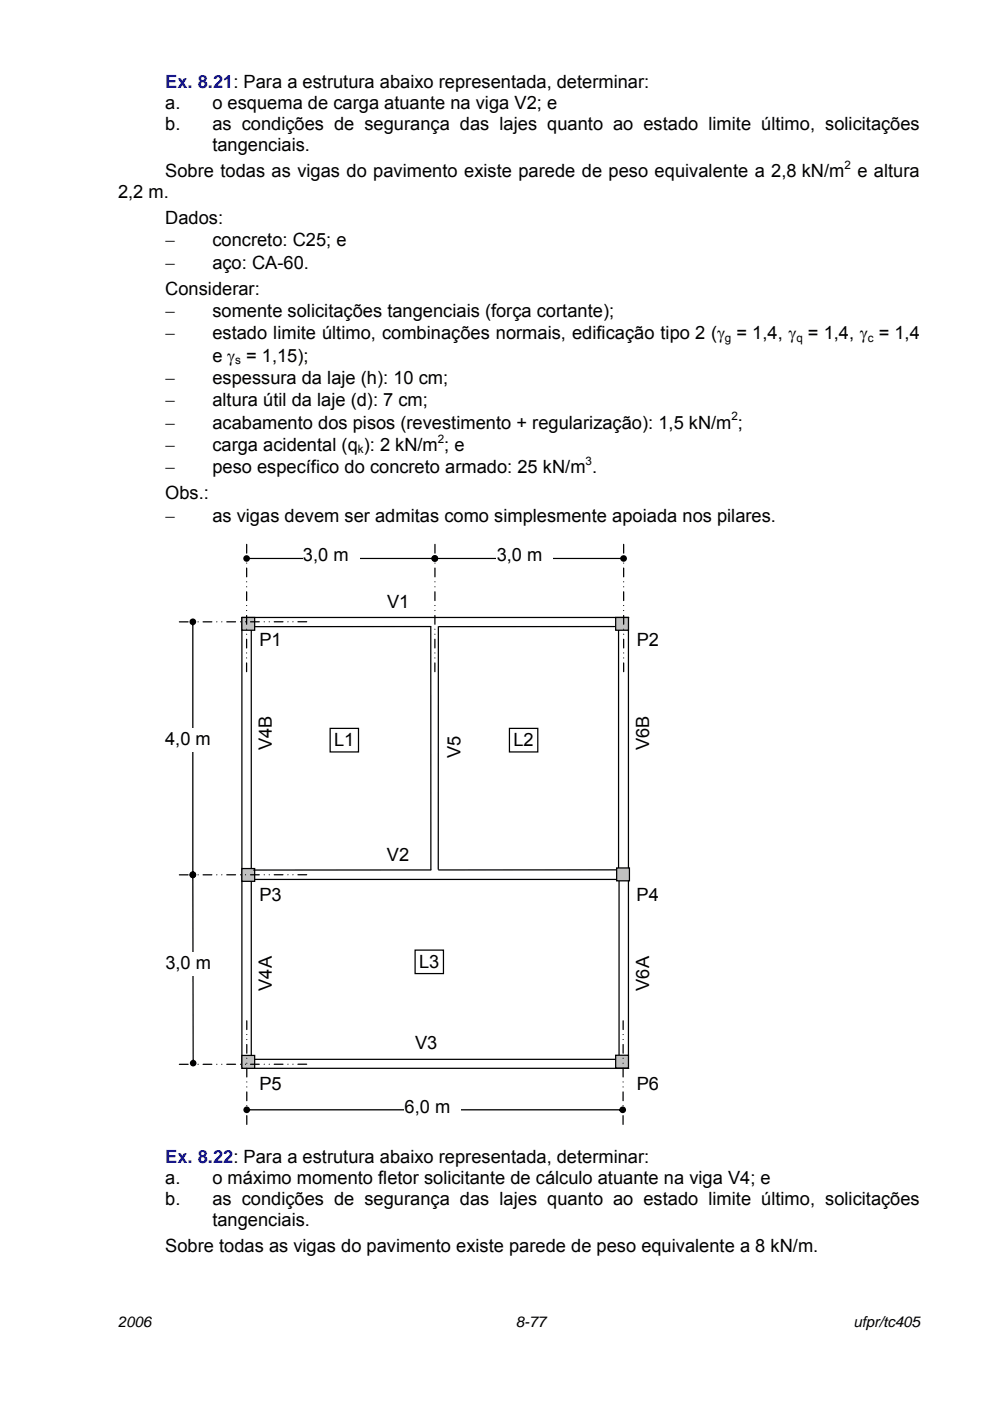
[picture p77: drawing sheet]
<svg xmlns="http://www.w3.org/2000/svg" width="210mm" height="297mm" viewBox="0 0 210 297" stroke-linecap="round" stroke-linejoin="round" font-family="sans-serif">
<defs><g id="words">
<g font-size="3.9" fill="#00f">
<text x="35" y="18.6">Ex. 8.21: Para a estrutura abaixo representada, determinar:</text>
<text x="35" y="246.5">Ex. 8.22: Para a estrutura abaixo representada, determinar:</text>
</g>
<g font-size="3.9">
<text x="35" y="23.1">a.</text>
<text x="45" y="23.1">o esquema de carga atuante na viga V2; e</text>
<text x="35" y="27.5">b.</text>
<text x="45" y="27.5">as condiÁıes de seguranÁa das lajes quanto ao estado limite ˙ltimo, solicitaÁıes</text>
<text x="45" y="32">tangenciais.</text>
<text x="25" y="42">2,2 m.</text>
<text x="35" y="37.5">Sobre todas as vigas do pavimento existe parede de peso equivalente a 2,8 kN/m</text>
<text x="181.8" y="37.5">e altura</text>
<text x="35" y="47.5">Dados:</text>
<text x="35" y="52.2">−</text>
<text x="45" y="52.2">concreto: C25; e</text>
<text x="35" y="57">−</text>
<text x="45" y="57">aÁo: CA-60.</text>
<text x="35" y="62.5">Considerar:</text>
<text x="35" y="67.2">−</text>
<text x="35" y="71.9">−</text>
<text x="45" y="67.2">somente solicitaÁıes tangenciais (forÁa cortante);</text>
<text x="45" y="71.9">estado limite ˙ltimo, combinaÁıes normais, edificaÁ„o tipo 2 (γ = 1,4, γ = 1,4, γ = 1,4</text>
<text x="45" y="76.7">e γ = 1,15);</text>
<text x="35" y="81.4">−</text>
<text x="45" y="81.4">espessura da laje (h): 10 cm;</text>
<text x="35" y="86.2">−</text>
<text x="45" y="86.2">altura ˙til da laje (d): 7 cm;</text>
<text x="35" y="95.6">−</text>
<text x="35" y="90.9">−</text>
<text x="45" y="95.6">carga acidental (q ): 2 kN/m ; e</text>
<text x="45" y="90.9">acabamento dos pisos (revestimento + regularizaÁ„o): 1,5 kN/m ;</text>
<text x="35" y="100.3">−</text>
<text x="45" y="100.3">peso especÌfico do concreto armado: 25 kN/m .</text>
<text x="35" y="105.8">Obs.:</text>
<text x="35" y="110.6">−</text>
<text x="45" y="110.6">as vigas devem ser admitas como simplesmente apoiada nos pilares.</text>
<text x="64.2" y="119">3,0 m</text>
<text x="105.3" y="119">3,0 m</text>
<text x="82.1" y="129">V1</text>
<text x="55" y="137">P1</text>
<text x="135" y="137">P2</text>
<text x="35" y="158">4,0 m</text>
<text x="57.6" y="159.1" transform="rotate(-90 57.6 159.1)">V4B</text>
<text x="70.8" y="158.1">L1</text>
<text x="97.6" y="160.8" transform="rotate(-90 97.6 160.8)">V5</text>
<text x="108.9" y="158.1">L2</text>
<text x="137.6" y="159.1" transform="rotate(-90 137.6 159.1)">V6B</text>
<text x="82" y="182.5">V2</text>
<text x="55" y="191">P3</text>
<text x="135" y="191">P4</text>
<text x="35.1" y="205.5">3,0 m</text>
<text x="88.9" y="205.1">L3</text>
<text x="57.6" y="210.1" transform="rotate(-90 57.6 210.1)">V4A</text>
<text x="137.6" y="210.1" transform="rotate(-90 137.6 210.1)">V6A</text>
<text x="88" y="222.5">V3</text>
<text x="55" y="231">P5</text>
<text x="135" y="231">P6</text>
<text x="85.8" y="236">6,0 m</text>
<text x="35" y="251">a.</text>
<text x="45" y="251">o m·ximo momento fletor solicitante de c·lculo atuante na viga V4; e</text>
<text x="35" y="255.4">b.</text>
<text x="45" y="255.4">as condiÁıes de seguranÁa das lajes quanto ao estado limite ˙ltimo, solicitaÁıes</text>
<text x="45" y="259.9">tangenciais.</text>
<text x="35" y="265.4">Sobre todas as vigas do pavimento existe parede de peso equivalente a 8 kN/m.</text>
</g>
<g font-size="3.2">
<text x="25" y="281.3">2006</text>
<text x="109.4" y="281.3">8-77</text>
<text x="180.9" y="281.3">ufpr/tc405</text>
</g>
<g font-size="2.5">
<text x="179" y="35.8">2</text>
<text x="49.8" y="77.2">s</text>
<text x="153.7" y="72.5">g</text>
<text x="168.8" y="72.5">q</text>
<text x="184" y="72.5">c</text>
<text x="155.1" y="89.1">2</text>
<text x="92.8" y="93.9">2</text>
<text x="75.9" y="96.1">k</text>
<text x="124.2" y="98.6">3</text>
</g>
</g></defs>
<path d="M51.3 130.9v95.3" fill="none" stroke="#000" stroke-width=".26"/>
<path d="M88 218.9h6v5h-6z" fill="#fff"/>
<path d="M51.3 130.9h82M53.3 132.9v51.3M91.3 132.9l.1 51.5M92.9 132.9v51.4M131.1 132.9v51.3M133.2 130.9v95.3M53.3 186.7v38M53.3 186.5h78M131.3 186.7v38M51.3 226.5h82M53.3 224.6h78" fill="none" stroke="#000" stroke-width=".26"/>
<path d="M51.3 130.9h2.7v2.7h-2.7z" fill="#c0c0c0"/>
<path d="M51.3 130.9h2.7v2.7h-2.7z" fill="none" stroke="#000" stroke-width=".26"/>
<path d="M51.3 184.1h2.7v2.8h-2.7z" fill="#c0c0c0"/>
<path d="M51.3 184.1h2.7v2.8h-2.7z" fill="none" stroke="#000" stroke-width=".26"/>
<path d="M130.7 184h2.8v2.8h-2.8z" fill="#c0c0c0"/>
<path d="M130.7 184h2.8v2.8h-2.8z" fill="none" stroke="#000" stroke-width=".26"/>
<path d="M51.3 223.8h2.7v2.7h-2.7z" fill="#c0c0c0"/>
<path d="M51.3 223.8h2.7v2.7h-2.7z" fill="none" stroke="#000" stroke-width=".26"/>
<path d="M130.5 223.7h2.7v2.7h-2.7z" fill="#c0c0c0"/>
<path d="M130.5 223.7h2.7v2.7h-2.7z" fill="none" stroke="#000" stroke-width=".26"/>
<path d="M130.5 130.9h2.7v2.7h-2.7z" fill="#c0c0c0"/>
<path d="M130.5 130.9h2.7v2.7h-2.7z" fill="none" stroke="#000" stroke-width=".26"/>
<g fill="#fff">
<path d="M55 133.4h6v5h-6z"/>
<path d="M135 133.4h6v5h-6z"/>
<path d="M55 187.4h6v5h-6z"/>
<path d="M135 187.4h6v5h-6z"/>
<path d="M55 227.4h6v5h-6z"/>
<path d="M135 227.4h6v5h-6z"/>
<path d="M82 125.4h6.1v5h-6.1z"/>
<path d="M82 178.9h6v5h-6z"/>
<path d="M70 154.4h6v5h-6z"/>
</g>
<path d="M70 154.4h6v5h-6z" fill="none" stroke="#000" stroke-width=".26"/>
<path d="M88 201.4h6v5h-6z" fill="#fff"/>
<path d="M88 201.4h6v5h-6z" fill="none" stroke="#000" stroke-width=".26"/>
<path d="M108 154.4h6v5h-6z" fill="#fff"/>
<path d="M108 154.4h6v5h-6z" fill="none" stroke="#000" stroke-width=".26"/>
<g fill="#fff">
<path d="M54 202.4h5v8h-5z"/>
<path d="M134 202.4h5v8h-5z"/>
</g>
<path d="M91.3 132.8l-37.2 .1M91.4 184.4l-37.6 .1" fill="none" stroke="#000" stroke-width=".26"/>
<path d="M52.3 216.4v23M132.1 216.4v23" fill="none" stroke="#000" stroke-width=".26" stroke-dasharray="1.9 1.1 0 1.1 0 1.1"/>
<path d="M52.2 235.2h79.8l.2 .1-.2 .1h-79.7zM51.6 235.3a.71 .71 0 0 1 1.4 0 .71 .71 0 0 1-1.4 0zM131.3 235.3a.71 .71 0 0 1 1.4 0 .71 .71 0 0 1-1.4 0z" fill="#000"/>
<path d="M85.7 232.4h12v5h-12z" fill="#fff"/>
<path d="M65 185.5h-28M65 225.6l-28 .1" fill="none" stroke="#000" stroke-width=".26" stroke-dasharray="1.9 1.1 0 1.1 0 1.1"/>
<path d="M40.8 185.4l.2 .1 .1 39.9-.1 .1-.2-.1zM40.3 225.4a.7 .7 0 0 1 1.4 0 .7 .7 0 0 1-1.4 0zM40.2 185.5a.71 .71 0 0 1 1.4 0 .71 .71 0 0 1-1.4 0z" fill="#000"/>
<path d="M35.1 201.9h12v5h-12z" fill="#fff"/>
<path d="M65 131.8h-28" fill="none" stroke="#000" stroke-width=".26" stroke-dasharray="1.9 1.1 0 1.1 0 1.1"/>
<path d="M40.8 131.7l.2 .1v53.7l-.1 .1-.2-.1zM40.2 185.5a.71 .71 0 0 1 1.4 0 .71 .71 0 0 1-1.4 0zM40.2 131.8a.71 .71 0 0 1 1.4 0 .71 .71 0 0 1-1.4 0z" fill="#000"/>
<path d="M35 154.4h12v5h-12z" fill="#fff"/>
<path d="M52.3 142.4v-28M92.2 142.4v-28M132.2 142.4v-28" fill="none" stroke="#000" stroke-width=".26" stroke-dasharray="1.9 1.1 0 1.1 0 1.1"/>
<g fill="#000">
<path d="M52.2 118.3h40l.1 .1-.1 .1h-39.9zM51.6 118.4a.7 .7 0 0 1 1.4 0 .7 .7 0 0 1-1.4 0zM91.5 118.4a.7 .7 0 0 1 1.4 0 .7 .7 0 0 1-1.4 0z"/>
<path d="M92.1 118.3h40.1l.2 .1-.2 .1h-40zM91.5 118.4a.7 .7 0 0 1 1.4 0 .7 .7 0 0 1-1.4 0zM131.5 118.4a.7 .7 0 0 1 1.4 0 .7 .7 0 0 1-1.4 0z"/>
</g>
<g fill="#fff">
<path d="M64.2 115.4h12v5h-12z"/>
<path d="M105.3 115.4h12v5h-12z"/>
<path d="M94 155.4h5v6h-5z"/>
</g>
<path d="M130.3 132.8l-37.2 .1M130.6 184.4h-37.6" fill="none" stroke="#000" stroke-width=".26"/>
<use href="#words"/>
</svg>
